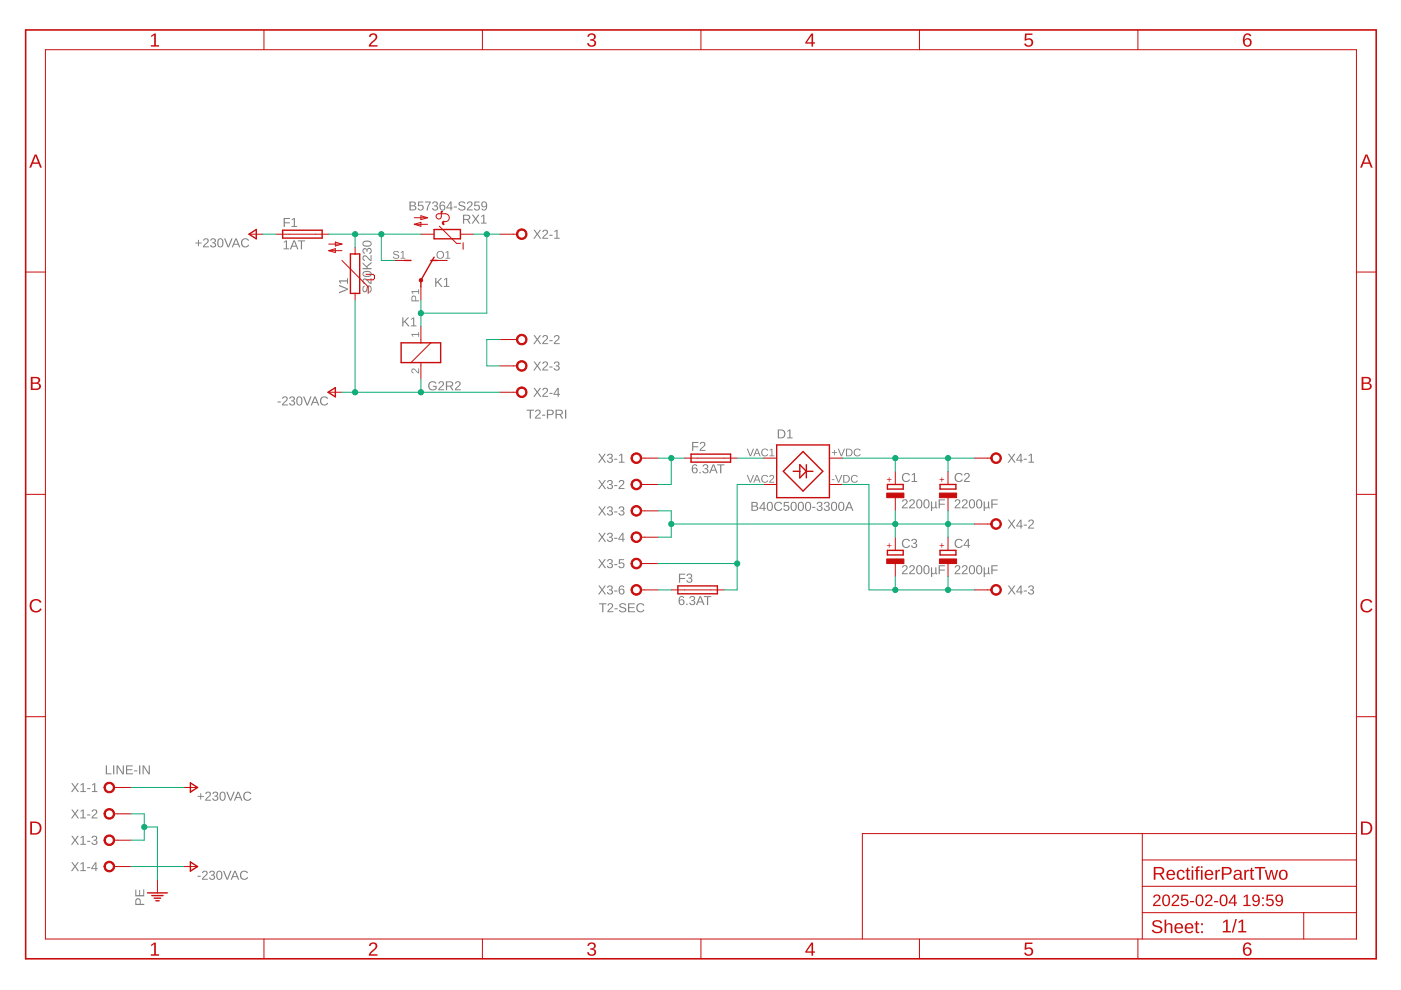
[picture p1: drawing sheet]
<svg xmlns="http://www.w3.org/2000/svg" width="297mm" height="210mm" viewBox="0 0 297 210" stroke-linecap="round" stroke-linejoin="round" font-family="sans-serif">
<g fill="#808080">
<path d="M87.3 78.3a.86 .86 0 0 1 1.2 .5l.2 .1v-.8h.2v1.1l-.8-.5a.35 .35 0 0 0-.5-.4 .35 .35 0 0 0-.1 .6l.1 .3-.4-.4z"/>
<path d="M87.2 70.8h1.5v-.4h.2v1h-.2v-.4h-1.3l.3 .4h-.2z"/>
<path d="M28.8 190.6a.59 .59 0 0 1 .7-.1 .59 .59 0 0 1 .3 .6v.5h.8v.3h-1.9zM29.1 190.7l-.2 .9h.7v-.7l-.1-.2zM28.7 188.6h.2v1.2h.6v-1.1h.2v1.1h.7v-1.2h.2v1.5h-1.9z"/>
<path d="M22.4 162.3h.3v1.7h.9v.2h-1.2zM24 162.3h.2v1.9h-.2zM24.7 162.3h.3l1 1.6v-1.6h.3v1.9h-.4l-1-1.6 .1 1.6h-.3zM26.7 162.3h1.4v.2h-1.1v.6h1.1v.2h-1.1v.7h1.2v.2h-1.5zM28.4 163.3h.7v.3h-.7zM29.5 162.3h.2v1.9h-.2zM30.2 162.3h.3l1 1.6v-1.6h.3v1.9h-.3l-1.1-1.6 .1 1.6h-.3z"/>
<path d="M42.5 168.2h.2v.6h.5v.1h-.5v.6h-.2v-.6h-.6v-.1h.6zM43.7 168a.61 .61 0 0 1 1 .1 .61 .61 0 0 1-.4 .9l-.5 .6h1v.2h-1.3l.1-.4 .5-.5a.41 .41 0 0 0 .4-.6 .41 .41 0 0 0-.7-.1v.2l-.3-.1zM45.2 168a.54 .54 0 0 1 .9 0 .54 .54 0 0 1-.2 .8 .55 .55 0 0 1 .3 .8 .55 .55 0 0 1-.9 .1l-.3-.4h.2a.39 .39 0 0 0 .6 .3 .39 .39 0 0 0 .1-.6l-.4-.1v-.2a.37 .37 0 0 0 .5-.2 .37 .37 0 0 0-.3-.5 .37 .37 0 0 0-.4 .4l-.3-.1zM46.8 168a.71 .71 0 0 1 .8 0 .71 .71 0 0 1 .2 .8 .71 .71 0 0 1-.6 1 .71 .71 0 0 1-.7-1zM47 168.1a1.07 1.07 0 0 0 .2 1.5 .94 .94 0 0 0 0-1.6zM48 167.9h.2l.7 1.6 .6-1.6h.3l-.8 1.9h-.3zM50.4 167.9h.3l.7 1.9h-.2l-.3-.6h-.8l-.2 .6h-.3zM50.5 168.1l-.3 .9h.7zM51.8 168.1a.95 .95 0 0 1 1.5 .2l-.3 .1a.73 .73 0 0 0-1.1 0 .73 .73 0 0 0 .2 1.1l.2 .1a.65 .65 0 0 0 .8-.4l.2 .1a.97 .97 0 0 1-1.5 .3 .97 .97 0 0 1 0-1.5z"/>
<path d="M41.9 185.7h.7v.2h-.7zM43 184.7a.61 .61 0 0 1 1 .2 .61 .61 0 0 1-.4 .9l-.5 .5h1v.2h-1.3l.1-.3 .5-.5a.41 .41 0 0 0 .4-.6 .41 .41 0 0 0-.7-.1v.1h-.3zM44.5 184.7a.54 .54 0 0 1 .9 0 .54 .54 0 0 1-.2 .9 .55 .55 0 0 1 .3 .8 .55 .55 0 0 1-.9 .1l-.3-.5h.3a.39 .39 0 0 0 .5 .4 .39 .39 0 0 0 .1-.6l-.4-.1v-.2a.37 .37 0 0 0 .5-.2 .37 .37 0 0 0-.3-.5 .37 .37 0 0 0-.4 .3h-.3zM46.1 184.7a.71 .71 0 0 1 .9 .1 .71 .71 0 0 1 .2 .8 .71 .71 0 0 1-.7 1 .71 .71 0 0 1-.7-1zM46.3 184.8a1.07 1.07 0 0 0 .2 1.6 .94 .94 0 0 0 0-1.6zM47.3 184.6h.2l.7 1.7 .6-1.7h.3l-.8 1.9h-.3zM49.7 184.6h.3l.7 1.9h-.2l-.3-.5h-.8l-.2 .5h-.3zM49.8 184.8l-.3 1h.7zM51.1 184.9a.95 .95 0 0 1 1.5 .2l-.2 .1a.73 .73 0 0 0-1.2-.1 .73 .73 0 0 0 .2 1.1l.2 .1a.65 .65 0 0 0 .8-.4l.2 .2a.97 .97 0 0 1-1.4 .2 .97 .97 0 0 1-.1-1.4z"/>
<path d="M77.1 60.6h.2v.2a.44 .44 0 0 0-.3 .5 .44 .44 0 0 0 .5 .4l.2-.5a.58 .58 0 0 1 .6-.7 .58 .58 0 0 1 .5 .8 .7 .7 0 0 1-.5 .8v-.3a.51 .51 0 0 0 .4-.6 .51 .51 0 0 0-.6-.3l-.2 .3a.6 .6 0 0 1-.6 .8 .6 .6 0 0 1-.4-.9zM77 59.2a.91 .91 0 0 1 1.3 .5l.3 .3v-1h.2v1.2h-.3l-.6-.5a.41 .41 0 0 0-.5-.4 .41 .41 0 0 0-.2 .6l.2 .1-.1 .2a.66 .66 0 0 1-.3-1zM77 57.7a1.13 1.13 0 0 1 1.8 .4 1.09 1.09 0 0 1-1.9 .2zM77.1 57.9a.52 .52 0 0 0 .2 .5 .52 .52 0 0 0 .5 .1h.3a.42 .42 0 0 0 .5-.4 .42 .42 0 0 0-.5-.4h-.7zM76.9 55.6l.8 .8 1.1-.9v.3l-.9 .8 .1 .2h.8v.3h-1.9v-.3h.9l-.9-.9zM77 54.3a.91 .91 0 0 1 1.3 .5l.3 .3v-1h.2v1.2h-.3l-.6-.5a.41 .41 0 0 0-.5-.4 .41 .41 0 0 0-.2 .7h.2l-.1 .2a.66 .66 0 0 1-.3-1zM77 52.8l.5-.2 .3 .4a.53 .53 0 0 1 .7-.4 .53 .53 0 0 1 .3 .8l-.4 .4-.1 .1v-.3a.39 .39 0 0 0 .3-.5 .39 .39 0 0 0-.6-.2l-.1 .5h-.2a.37 .37 0 0 0-.2-.5 .37 .37 0 0 0-.5 .2 .37 .37 0 0 0 .4 .5l-.1 .2a.67 .67 0 0 1-.3-1zM77 51.3a1.13 1.13 0 0 1 1.8 .4 1.09 1.09 0 0 1-1.9 .2zM77.1 51.5a.52 .52 0 0 0 .2 .5 .52 .52 0 0 0 .5 .1h.3a.42 .42 0 0 0 .5-.4 .42 .42 0 0 0-.5-.4h-.7z"/>
<path d="M60.2 51.3l.6-.3v1.7h.5v.2h-1.2v-.2h.5v-1.5l-.4 .3zM62.2 51h.3l.8 1.9h-.3l-.2-.6h-.9l-.2 .6h-.2zM62.4 51.2l-.4 .9h.7zM63.1 51h1.6v.2h-.7v1.7h-.2v-1.7h-.7z"/>
<path d="M111.7 86.9h1.5v.2h-.6v1.7h-.3v-1.7h-.6zM113.6 87a.61 .61 0 0 1 1 .1 .61 .61 0 0 1-.4 .9l-.5 .5h1v.3h-1.3l.1-.4 .5-.5a.41 .41 0 0 0 .4-.6 .41 .41 0 0 0-.7-.1v.2l-.3-.1zM114.9 87.9h.7v.2h-.7zM115.9 86.9h.8a.58 .58 0 0 1 .7 .5 .58 .58 0 0 1-.6 .6h-.6v.8h-.3zM116.2 87.1v.7h.8a.38 .38 0 0 0 0-.7zM117.8 86.9h.9a.55 .55 0 0 1 .6 .4 .55 .55 0 0 1-.4 .6l.5 .9h-.3l-.5-.8h-.6v.8h-.2zM118 87.1v.7h.7a.36 .36 0 0 0 .4-.4 .36 .36 0 0 0-.5-.3zM119.8 86.9h.3v1.9h-.3z"/>
<path d="M91 81.1a.99 .99 0 0 1 1.5 .2h-.2a.75 .75 0 0 0-1.1 0 .75 .75 0 0 0 0 1.1 .75 .75 0 0 0 1 0l.1-.4h-.5v-.2h.8v.7a1.04 1.04 0 0 1-1.5 .1 1.04 1.04 0 0 1-.1-1.5zM93.1 81a.61 .61 0 0 1 1 .1 .61 .61 0 0 1-.4 .9l-.5 .5h1v.2h-1.3l.1-.3 .5-.5a.41 .41 0 0 0 .4-.6 .41 .41 0 0 0-.7-.1v.1h-.3zM94.5 80.9h.9a.55 .55 0 0 1 .7 .4 .55 .55 0 0 1-.5 .6l.6 .8h-.3l-.5-.7h-.6v.7h-.3zM94.8 81.1v.7h.6a.36 .36 0 0 0 .4-.4 .36 .36 0 0 0-.4-.3zM96.6 81a.61 .61 0 0 1 1 .1 .61 .61 0 0 1-.3 .9l-.6 .5h1v.2h-1.3l.1-.3 .5-.5a.41 .41 0 0 0 .4-.6 .41 .41 0 0 0-.7-.1v.1h-.2z"/>
<path d="M42 50.9h.2v.5h.6v.2h-.6v.6h-.2v-.6h-.6v-.2h.6zM43.2 50.7a.61 .61 0 0 1 1 .1 .61 .61 0 0 1-.4 .9l-.5 .5h1v.2h-1.3l.1-.3 .5-.5a.41 .41 0 0 0 .4-.6 .41 .41 0 0 0-.7-.1v.1h-.3zM44.8 50.6a.54 .54 0 0 1 .8 0 .54 .54 0 0 1-.2 .9 .55 .55 0 0 1 .3 .8 .55 .55 0 0 1-.8 .1l-.4-.4 .3-.1a.39 .39 0 0 0 .5 .4 .39 .39 0 0 0 .2-.6l-.5-.1v-.2a.37 .37 0 0 0 .5-.2 .37 .37 0 0 0-.2-.5 .37 .37 0 0 0-.5 .3h-.2zM46.3 50.6a.71 .71 0 0 1 .9 .1 .71 .71 0 0 1 .2 .8 .71 .71 0 0 1-.7 1 .71 .71 0 0 1-.6-1zM46.5 50.8a1.07 1.07 0 0 0 .2 1.5 .94 .94 0 0 0 0-1.6zM47.5 50.5h.3l.6 1.7 .6-1.7h.3l-.8 1.9h-.2zM49.9 50.5h.3l.7 1.9h-.2l-.2-.5h-.9l-.2 .5h-.3zM50 50.7l-.3 1h.7zM51.3 50.8a.95 .95 0 0 1 1.5 .2l-.2 .1a.73 .73 0 0 0-1.2-.1 .73 .73 0 0 0 .3 1.2h.1a.65 .65 0 0 0 .8-.3l.2 .1a.97 .97 0 0 1-1.4 .3 .97 .97 0 0 1-.1-1.5z"/>
<path d="M58.9 85.1h.6v.2h-.6zM60 84.2a.61 .61 0 0 1 .9 .1 .61 .61 0 0 1-.3 .9l-.6 .6h1v.2h-1.2l.1-.4 .5-.5a.41 .41 0 0 0 .3-.6 .41 .41 0 0 0-.6-.1l-.1 .2-.2-.1zM61.5 84.2a.54 .54 0 0 1 .9 0 .54 .54 0 0 1-.3 .8 .55 .55 0 0 1 .4 .8 .55 .55 0 0 1-.9 .1l-.3-.4h.2a.39 .39 0 0 0 .6 .3 .39 .39 0 0 0 .1-.6l-.5-.1v-.2a.37 .37 0 0 0 .6-.2 .37 .37 0 0 0-.3-.5 .37 .37 0 0 0-.4 .4l-.3-.1zM63.1 84.1a.71 .71 0 0 1 .8 .1 .71 .71 0 0 1 .2 .8 .71 .71 0 0 1-.6 1 .71 .71 0 0 1-.7-1zM63.3 84.3a1.07 1.07 0 0 0 .2 1.5 .94 .94 0 0 0 0-1.6zM64.2 84.1h.3l.7 1.6 .6-1.6h.3l-.8 1.9h-.3zM66.6 84.1h.3l.8 1.9h-.3l-.2-.6h-.8l-.3 .6h-.2zM66.8 84.3l-.4 .9h.7zM68.1 84.3a.95 .95 0 0 1 1.5 .2l-.3 .1a.73 .73 0 0 0-1.1 0 .73 .73 0 0 0 .2 1.1l.2 .1a.65 .65 0 0 0 .8-.4l.2 .1a.97 .97 0 0 1-1.5 .3 .97 .97 0 0 1 0-1.5z"/>
<path d="M147 98.5h.1a.55 .55 0 0 1 .8 .3l-.3 .1a.45 .45 0 0 0-.6-.2 .45 .45 0 0 0-.1 .7 .61 .61 0 0 1 .9 .1 .61 .61 0 0 1-.2 .9 .61 .61 0 0 1-.9-.4v-.9zM146.9 99.7a.4 .4 0 0 0 .8 0 .4 .4 0 0 0-.8 0zM148.3 100.1h.3v.2h-.3zM149.1 98.6a.54 .54 0 0 1 .9 0 .54 .54 0 0 1-.2 .8 .55 .55 0 0 1 .3 .8 .55 .55 0 0 1-.9 .1l-.3-.4 .3-.1a.39 .39 0 0 0 .5 .4 .39 .39 0 0 0 .2-.6l-.5-.1v-.2a.37 .37 0 0 0 .5-.2 .37 .37 0 0 0-.3-.5 .37 .37 0 0 0-.4 .3h-.3zM151.1 98.5h.3l.8 1.8h-.3l-.2-.5h-.9l-.2 .5h-.3zM151.3 98.6l-.4 1h.7zM152 98.5h1.6v.2h-.7v1.6h-.2v-1.6h-.7z"/>
<path d="M159.3 106.4a1.23 1.23 0 0 1 1.3 .3v.3l-.3 .3a.52 .52 0 0 1 .5 .6 .52 .52 0 0 1-.7 .4h-.8zM159.6 106.6v.6h.6l.2-.2-.1-.3zM159.6 107.4v.7h.7l.2-.2-.2-.4zM161.9 106.4h.2v1.3h.3v.2h-.3v.4h-.2v-.4h-.9zM161.9 106.7l-.7 1h.7zM162.8 106.5a.71 .71 0 0 1 .9 .1 .71 .71 0 0 1 .2 .8 .71 .71 0 0 1-.7 .9 .71 .71 0 0 1-.6-.9zM163 106.6a1.07 1.07 0 0 0 .2 1.5 .94 .94 0 0 0 0-1.5zM164.4 106.6a.95 .95 0 0 1 1.4 .3h-.2a.73 .73 0 0 0-1.1 0 .73 .73 0 0 0 .2 1.1l.2 .1a.65 .65 0 0 0 .8-.4l.2 .1a.97 .97 0 0 1-1.5 .3 .97 .97 0 0 1 0-1.5zM166.2 106.4h1.1v.2h-.9v.6a.65 .65 0 0 1 .9 .3 .65 .65 0 0 1-.4 .9 .65 .65 0 0 1-.8-.5h.2a.42 .42 0 0 0 .6 .1 .42 .42 0 0 0 .1-.6 .42 .42 0 0 0-.6 0h-.3zM167.9 106.5a.71 .71 0 0 1 .8 .1 .71 .71 0 0 1 .2 .8 .71 .71 0 0 1-.6 .9 .71 .71 0 0 1-.7-.9zM168.1 106.6a1.07 1.07 0 0 0 .2 1.5 .94 .94 0 0 0 0-1.5zM169.4 106.5a.71 .71 0 0 1 .9 .1 .71 .71 0 0 1 .2 .8 .71 .71 0 0 1-.7 .9 .71 .71 0 0 1-.7-.9zM169.6 106.6a1.07 1.07 0 0 0 .2 1.5 .94 .94 0 0 0 0-1.5zM171 106.5a.71 .71 0 0 1 .8 .1 .71 .71 0 0 1 .2 .8 .71 .71 0 0 1-.7 .9 .71 .71 0 0 1-.6-.9zM171.1 106.6a1.07 1.07 0 0 0 .2 1.5 .94 .94 0 0 0 0-1.5zM172.2 107.5h.7v.2h-.7zM173.3 106.5a.54 .54 0 0 1 .9 0 .54 .54 0 0 1-.2 .8 .55 .55 0 0 1 .3 .9 .55 .55 0 0 1-.9 .1l-.3-.5h.3a.39 .39 0 0 0 .5 .3 .39 .39 0 0 0 .1-.6h-.4v-.3a.37 .37 0 0 0 .5-.1 .37 .37 0 0 0-.3-.5 .37 .37 0 0 0-.4 .3h-.3zM174.9 106.5a.54 .54 0 0 1 .8 0 .54 .54 0 0 1-.2 .8 .55 .55 0 0 1 .3 .9 .55 .55 0 0 1-.8 .1l-.4-.5h.3a.39 .39 0 0 0 .5 .3 .39 .39 0 0 0 .2-.6h-.5v-.3a.37 .37 0 0 0 .5-.1 .37 .37 0 0 0-.2-.5 .37 .37 0 0 0-.5 .3h-.2zM176.5 106.5a.71 .71 0 0 1 .8 .1 .71 .71 0 0 1 .2 .8 .71 .71 0 0 1-.7 .9 .71 .71 0 0 1-.6-.9zM176.6 106.6a1.07 1.07 0 0 0 .2 1.5 .94 .94 0 0 0 0-1.5zM178 106.5a.71 .71 0 0 1 .8 .1 .71 .71 0 0 1 .2 .8 .71 .71 0 0 1-.6 .9 .71 .71 0 0 1-.7-.9zM178.2 106.6a1.07 1.07 0 0 0 .2 1.5 .94 .94 0 0 0 0-1.5zM179.9 106.4h.3l.8 1.9h-.3l-.2-.5h-.9l-.2 .5h-.3zM180 106.6l-.3 1h.7z"/>
<path d="M191.4 106a.61 .61 0 0 1 1 .1 .61 .61 0 0 1-.4 .9l-.5 .6h1v.2h-1.3l.1-.3 .5-.6a.41 .41 0 0 0 .4-.5 .41 .41 0 0 0-.7-.2v.2h-.3zM192.9 106a.61 .61 0 0 1 1 .1 .61 .61 0 0 1-.3 .9l-.6 .6h1v.2h-1.3l.1-.3 .5-.6a.41 .41 0 0 0 .4-.5 .41 .41 0 0 0-.7-.2v.2h-.2zM194.5 106a.71 .71 0 0 1 .9 0 .71 .71 0 0 1 .2 .8 .71 .71 0 0 1-.7 1 .71 .71 0 0 1-.7-1zM194.7 106.1a1.07 1.07 0 0 0 .2 1.5 .94 .94 0 0 0 0-1.5zM196.1 106a.71 .71 0 0 1 .8 0 .71 .71 0 0 1 .2 .8 .71 .71 0 0 1-.7 1 .71 .71 0 0 1-.6-1zM196.2 106.1a1.07 1.07 0 0 0 .2 1.5 .94 .94 0 0 0 0-1.5zM197.4 106.3h.2v.9a.35 .35 0 0 0 .4 .4 .35 .35 0 0 0 .3-.4v-.9h.2v1.2l.2 .3h-.2l-.2-.3a.44 .44 0 0 1-.7 .2v.6h-.2zM199 105.9h1.4v.2h-1.1v.7h1v.2h-1v.8h-.3z"/>
<path d="M202.6 106a.61 .61 0 0 1 .9 .1 .61 .61 0 0 1-.3 .9l-.5 .6h.9v.2h-1.2l.1-.3 .5-.6a.41 .41 0 0 0 .4-.5 .41 .41 0 0 0-.7-.2l-.1 .2h-.2zM204.1 106a.61 .61 0 0 1 1 .1 .61 .61 0 0 1-.4 .9l-.5 .6h1v.2h-1.3l.1-.3 .5-.6a.41 .41 0 0 0 .4-.5 .41 .41 0 0 0-.7-.2v.2h-.3zM205.7 106a.71 .71 0 0 1 .8 0 .71 .71 0 0 1 .2 .8 .71 .71 0 0 1-.6 1 .71 .71 0 0 1-.7-1zM205.9 106.1a1.07 1.07 0 0 0 .2 1.5 .94 .94 0 0 0 0-1.5zM207.2 106a.71 .71 0 0 1 .9 0 .71 .71 0 0 1 .2 .8 .71 .71 0 0 1-.7 1 .71 .71 0 0 1-.7-1zM207.4 106.1a1.07 1.07 0 0 0 .2 1.5 .94 .94 0 0 0 0-1.5zM208.6 106.3h.2v.9a.35 .35 0 0 0 .4 .4 .35 .35 0 0 0 .3-.4v-.9h.2v1.2l.2 .3h-.3l-.1-.3a.44 .44 0 0 1-.7 .2v.6h-.2zM210.2 105.9h1.3v.2h-1.1v.7h1.1v.2h-1.1v.8h-.2z"/>
<path d="M86.8 42.7a1.23 1.23 0 0 1 1.3 .3l.1 .3-.4 .3a.52 .52 0 0 1 .5 .6 .52 .52 0 0 1-.7 .4h-.8zM87.1 42.9v.6h.6l.2-.1-.1-.4zM87.1 43.7v.7h.7l.2-.2-.2-.4zM88.7 42.7h1v.2h-.8l-.1 .6a.65 .65 0 0 1 1 .3 .65 .65 0 0 1-.4 .9 .65 .65 0 0 1-.9-.5h.3a.42 .42 0 0 0 .6 .1 .42 .42 0 0 0 .1-.6 .42 .42 0 0 0-.7 0h-.2zM90.1 42.7h1.3l-.6 1.2-.1 .7h-.3l.1-.5 .6-1.2h-1zM91.8 42.8a.54 .54 0 0 1 .9 0 .54 .54 0 0 1-.2 .9 .55 .55 0 0 1 .3 .8 .55 .55 0 0 1-.9 .1l-.3-.5h.2a.39 .39 0 0 0 .6 .3 .39 .39 0 0 0 .1-.6h-.5v-.2a.37 .37 0 0 0 .6-.2 .37 .37 0 0 0-.3-.5 .37 .37 0 0 0-.4 .3h-.3zM93.5 42.8l.1-.1a.55 .55 0 0 1 .8 .4h-.3a.45 .45 0 0 0-.6-.1 .45 .45 0 0 0-.1 .6 .61 .61 0 0 1 .9 .1 .61 .61 0 0 1-.2 .9 .61 .61 0 0 1-.9-.4v-.8zM93.4 44a.4 .4 0 0 0 .8 0 .4 .4 0 0 0-.8 0zM95.5 42.7h.2v1.3h.3v.2h-.3v.4h-.2v-.4h-.9zM95.5 43l-.7 1h.7zM96.2 43.8h.7v.2h-.7zM97.3 42.9a.89 .89 0 0 1 1.4 .2l-.3 .1a.44 .44 0 0 0-.5-.4 .44 .44 0 0 0-.3 .6l.4 .1a.58 .58 0 0 1 .7 .6 .58 .58 0 0 1-.8 .5 .7 .7 0 0 1-.8-.4l.3-.1a.51 .51 0 0 0 .6 .4 .51 .51 0 0 0 .4-.6l-.5-.2a.55 .55 0 0 1-.6-.2 .55 .55 0 0 1 0-.6zM99.2 42.8a.61 .61 0 0 1 .9 .2 .61 .61 0 0 1-.3 .9l-.6 .5h1v.2h-1.2v-.3l.6-.5a.41 .41 0 0 0 .3-.6 .41 .41 0 0 0-.6-.1l-.1 .1h-.2zM100.6 42.7h1.1v.2h-.9v.6a.65 .65 0 0 1 .9 .3 .65 .65 0 0 1-.4 .9 .65 .65 0 0 1-.8-.5h.2a.42 .42 0 0 0 .6 .1 .42 .42 0 0 0 .1-.6 .42 .42 0 0 0-.6 0h-.3zM102.2 42.9a.69 .69 0 0 1 .8-.1 .69 .69 0 0 1 .3 .8 .69 .69 0 0 1-.3 1 .69 .69 0 0 1-.9-.3l.2-.1a.46 .46 0 0 0 .6 .1 .46 .46 0 0 0 .2-.6 .61 .61 0 0 1-1 .1 .61 .61 0 0 1 .1-.9zM102.2 43.4a.42 .42 0 0 0 .8 0 .42 .42 0 0 0-.8 0z"/>
<path d="M127 127.9h1.6v.2h-.7v1.7h-.2v-1.7h-.7zM129 128a.61 .61 0 0 1 .9 .1 .61 .61 0 0 1-.3 .9l-.6 .6h1v.2h-1.2l.1-.3 .5-.5a.41 .41 0 0 0 .3-.6 .41 .41 0 0 0-.6-.1l-.1 .1h-.2zM130.3 129h.7v.2h-.7zM131.4 128.1a.89 .89 0 0 1 1.4 .2l-.3 .1a.44 .44 0 0 0-.5-.4 .44 .44 0 0 0-.3 .6l.4 .1a.58 .58 0 0 1 .7 .6 .58 .58 0 0 1-.8 .5 .7 .7 0 0 1-.8-.4l.3-.1a.51 .51 0 0 0 .6 .4 .51 .51 0 0 0 .3-.6l-.4-.2a.55 .55 0 0 1-.6-.2 .55 .55 0 0 1 0-.6zM133.1 127.9h1.5v.2h-1.2v.6h1.1v.2h-1.1v.7h1.2v.2h-1.5zM135.1 128.1a.95 .95 0 0 1 1.5 .3h-.2a.73 .73 0 0 0-1.2 0 .73 .73 0 0 0 .3 1.1l.1 .1a.65 .65 0 0 0 .8-.4l.2 .1a.97 .97 0 0 1-1.4 .3 .97 .97 0 0 1-.1-1.5z"/>
<path d="M144.2 126.5l.1-.1a.55 .55 0 0 1 .8 .3l-.3 .1a.45 .45 0 0 0-.6-.1 .45 .45 0 0 0-.1 .6 .61 .61 0 0 1 .9 .1 .61 .61 0 0 1-.2 .9 .61 .61 0 0 1-.9-.4v-.8zM144.1 127.7a.4 .4 0 0 0 .8 0 .4 .4 0 0 0-.8 0zM145.5 128h.3v.3h-.3zM146.3 126.5a.54 .54 0 0 1 .9 0 .54 .54 0 0 1-.2 .8 .55 .55 0 0 1 .3 .8 .55 .55 0 0 1-.8 .2l-.4-.5h.3a.39 .39 0 0 0 .5 .3 .39 .39 0 0 0 .2-.6l-.5-.1v-.2a.37 .37 0 0 0 .5-.2 .37 .37 0 0 0-.3-.5 .37 .37 0 0 0-.4 .4h-.2zM148.3 126.4h.3l.8 1.9h-.3l-.2-.6h-.9l-.2 .6h-.2zM148.5 126.6l-.4 .9h.7zM149.2 126.4h1.6v.2h-.7v1.7h-.2v-1.7h-.7z"/>
<path d="M191.4 120a.61 .61 0 0 1 1 .1 .61 .61 0 0 1-.4 .9l-.5 .5h1v.2h-1.3l.1-.3 .5-.5a.41 .41 0 0 0 .4-.6 .41 .41 0 0 0-.7-.1v.1h-.3zM192.9 120a.61 .61 0 0 1 1 .1 .61 .61 0 0 1-.3 .9l-.6 .5h1v.2h-1.3l.1-.3 .5-.5a.41 .41 0 0 0 .4-.6 .41 .41 0 0 0-.7-.1v.1h-.2zM194.5 119.9a.71 .71 0 0 1 .9 .1 .71 .71 0 0 1 .2 .8 .71 .71 0 0 1-.7 1 .71 .71 0 0 1-.7-1zM194.7 120.1a1.07 1.07 0 0 0 .2 1.5 .94 .94 0 0 0 0-1.6zM196.1 119.9a.71 .71 0 0 1 .8 .1 .71 .71 0 0 1 .2 .8 .71 .71 0 0 1-.7 1 .71 .71 0 0 1-.6-1zM196.2 120.1a1.07 1.07 0 0 0 .2 1.5 .94 .94 0 0 0 0-1.6zM197.4 120.3h.2v.9a.35 .35 0 0 0 .4 .4 .35 .35 0 0 0 .3-.5v-.8h.2v1.2l.2 .2-.2 .1-.2-.3a.44 .44 0 0 1-.7 .2v.6h-.2zM199 119.9h1.4v.2h-1.1v.7h1v.2h-1v.7h-.3z"/>
<path d="M202.6 120a.61 .61 0 0 1 .9 .1 .61 .61 0 0 1-.3 .9l-.5 .5h.9v.2h-1.2l.1-.3 .5-.5a.41 .41 0 0 0 .4-.6 .41 .41 0 0 0-.7-.1l-.1 .1h-.2zM204.1 120a.61 .61 0 0 1 1 .1 .61 .61 0 0 1-.4 .9l-.5 .5h1v.2h-1.3l.1-.3 .5-.5a.41 .41 0 0 0 .4-.6 .41 .41 0 0 0-.7-.1v.1h-.3zM205.7 119.9a.71 .71 0 0 1 .8 .1 .71 .71 0 0 1 .2 .8 .71 .71 0 0 1-.6 1 .71 .71 0 0 1-.7-1zM205.9 120.1a1.07 1.07 0 0 0 .2 1.5 .94 .94 0 0 0 0-1.6zM207.2 119.9a.71 .71 0 0 1 .9 .1 .71 .71 0 0 1 .2 .8 .71 .71 0 0 1-.7 1 .71 .71 0 0 1-.7-1zM207.4 120.1a1.07 1.07 0 0 0 .2 1.5 .94 .94 0 0 0 0-1.6zM208.6 120.3h.2v.9a.35 .35 0 0 0 .4 .4 .35 .35 0 0 0 .3-.5v-.8h.2v1.2l.2 .2-.3 .1-.1-.3a.44 .44 0 0 1-.7 .2v.6h-.2zM210.2 119.9h1.3v.2h-1.1v.7h1.1v.2h-1.1v.7h-.2z"/>
<path d="M15.1 166h.3l.5 .8 .5-.8h.3l-.6 .9 .7 1h-.3l-.6-.8-.6 .8h-.3l.8-.9zM17.1 166.4l.7-.4v1.7h.4v.2h-1.2v-.2h.5v-1.4l-.4 .3zM18.5 167.1h.6v.2h-.6zM19.5 166.4l.7-.4v1.7h.5v.2h-1.2v-.2h.5v-1.4l-.5 .3z"/>
<path d="M15.1 171.6h.3l.5 .8 .5-.8h.3l-.6 .9 .7 1h-.3l-.6-.8-.6 .8h-.3l.8-1zM17.1 171.9l.7-.3v1.7h.4v.2h-1.2v-.2h.5v-1.4l-.4 .3zM18.5 172.7h.6v.2h-.6zM19.6 171.7a.61 .61 0 0 1 1 .2 .61 .61 0 0 1-.4 .9l-.5 .5h1v.2h-1.3l.1-.3 .5-.5a.41 .41 0 0 0 .4-.6 .41 .41 0 0 0-.7-.1v.1h-.3z"/>
<path d="M15.1 177.2h.3l.5 .8 .5-.8h.3l-.6 .9 .7 1h-.3l-.6-.8-.6 .8h-.3l.8-1zM17.1 177.5l.7-.3v1.7h.4v.2h-1.2v-.2h.5v-1.4l-.4 .3zM18.5 178.3h.6v.2h-.6zM19.6 177.3a.54 .54 0 0 1 .9 0 .54 .54 0 0 1-.3 .8 .55 .55 0 0 1 .4 .9 .55 .55 0 0 1-.9 .1l-.3-.5h.2a.39 .39 0 0 0 .5 .3 .39 .39 0 0 0 .2-.6h-.5v-.3a.37 .37 0 0 0 .6-.1 .37 .37 0 0 0-.3-.5 .37 .37 0 0 0-.5 .3h-.2z"/>
<path d="M15.1 182.8h.3l.5 .8 .5-.8h.3l-.6 .9 .7 1h-.3l-.6-.8-.6 .8h-.3l.8-1zM17.1 183.1l.7-.3v1.7h.4v.2h-1.2v-.2h.5v-1.5l-.4 .3zM18.5 183.9h.6v.2h-.6zM20.2 182.8h.2v1.3h.3v.2h-.3v.4h-.2v-.4h-.9zM20.2 183.1l-.6 1h.6z"/>
<path d="M71.9 60.4l1.9 .8v.2l-1.9 .8v-.3l1.6-.6-1.6-.6zM71.9 59.4h1.7v-.4h.2v1.2h-.2v-.5h-1.5l.3 .4h-.2z"/>
<path d="M60.1 46.2h1.4v.2h-1.1v.7h1.1v.2h-1.1v.8h-.3zM61.9 46.5l.6-.3v1.7h.5v.2h-1.2v-.2h.5v-1.5l-.4 .4z"/>
<path d="M113.1 48.7h.3l.5 .8 .5-.8h.3l-.6 .9 .7 1h-.3l-.6-.8-.6 .8h-.2l.7-1zM115.2 48.8a.61 .61 0 0 1 .9 .1 .61 .61 0 0 1-.3 .9l-.6 .6h1v.2h-1.2v-.3l.6-.5a.41 .41 0 0 0 .3-.6 .41 .41 0 0 0-.6-.1l-.1 .1h-.2zM116.5 49.8h.7v.2h-.7zM117.5 49l.7-.3v1.7h.5v.2h-1.2v-.2h.5v-1.4l-.5 .3z"/>
<path d="M113.1 71.1h.3l.5 .7 .5-.7h.3l-.6 .9 .7 1h-.3l-.6-.9-.6 .9h-.2l.7-1zM115.2 71.2a.61 .61 0 0 1 .9 .1 .61 .61 0 0 1-.3 .9l-.6 .6h1v.2h-1.2v-.4l.6-.5a.41 .41 0 0 0 .3-.6 .41 .41 0 0 0-.6-.1l-.1 .2-.2-.1zM116.5 72.1h.7v.2h-.7zM117.6 71.2a.61 .61 0 0 1 1 .1 .61 .61 0 0 1-.4 .9l-.5 .6h1v.2h-1.3l.1-.4 .5-.5a.41 .41 0 0 0 .4-.6 .41 .41 0 0 0-.7-.1v.2l-.3-.1z"/>
<path d="M113.1 76.7h.3l.5 .7 .5-.7h.3l-.6 .9 .7 1h-.3l-.6-.9-.6 .9h-.2l.7-1zM115.2 76.8a.61 .61 0 0 1 .9 .1 .61 .61 0 0 1-.3 .9l-.6 .5h1v.3h-1.2v-.4l.6-.5a.41 .41 0 0 0 .3-.6 .41 .41 0 0 0-.6-.1l-.1 .1h-.2zM116.5 77.7h.7v.2h-.7zM117.6 76.8a.54 .54 0 0 1 .9 0 .54 .54 0 0 1-.3 .8 .55 .55 0 0 1 .4 .8 .55 .55 0 0 1-.9 .1l-.3-.4 .2-.1a.39 .39 0 0 0 .6 .4 .39 .39 0 0 0 .1-.6l-.5-.1v-.2a.37 .37 0 0 0 .6-.2 .37 .37 0 0 0-.3-.5 .37 .37 0 0 0-.4 .3h-.3z"/>
<path d="M113.1 82.2h.3l.5 .8 .5-.8h.3l-.6 .9 .7 1h-.3l-.6-.8-.6 .8h-.2l.7-.9zM115.2 82.4a.61 .61 0 0 1 .9 .1 .61 .61 0 0 1-.3 .9l-.6 .5h1v.2h-1.2v-.3l.6-.5a.41 .41 0 0 0 .3-.6 .41 .41 0 0 0-.6-.1l-.1 .1h-.2zM116.5 83.3h.7v.2h-.7zM118.2 82.2h.3v1.3h.2v.2h-.2v.4h-.3v-.4h-.9zM118.2 82.5l-.6 1h.6z"/>
<path d="M85.3 67.3h.2v1l1-1h.3l-.9 .8 1 1.1h-.4l-.7-.9-.3 .2v.7h-.2zM87.2 67.6l.6-.3v1.7h.5v.2h-1.2v-.2h.5v-1.5l-.4 .3z"/>
<path d="M92.5 54a.83 .83 0 0 1 1.6 0 .83 .83 0 0 1-1.6 0zM92.7 54a.63 .63 0 0 0 1.2 0 .63 .63 0 0 0-1.2 0zM94.5 53.5l.6-.3v1.5h.4v.1h-1.1v-.1h.5v-1.3l-.4 .3z"/>
<path d="M83.5 53.3l.7-.1 .4 .4h-.2a.37 .37 0 0 0-.5-.3 .37 .37 0 0 0-.2 .5 .78 .78 0 0 1 .9 .8l-.4 .3a.71 .71 0 0 1-.9-.4l.2-.1a.43 .43 0 0 0 .5 .3 .43 .43 0 0 0 .3-.5l-.5-.1a.42 .42 0 0 1-.4-.3 .42 .42 0 0 1 .1-.5zM85 53.5l.5-.3v1.5h.4v.1h-1v-.1h.4v-1.3l-.3 .3z"/>
<path d="M87.4 62.8l.3-.2 .4 .2 .1 .9h.7v.2h-1.7zM87.6 62.9l-.2 .8h.7l-.1-.7zM87.2 61.7h1.5v-.4h.2v1h-.2v-.4h-1.3l.3 .4h-.2z"/>
<path d="M92.3 58.9h.2v1l.9-1h.3l-.8 .9 .9 1h-.3l-.7-.9-.3 .2v.7h-.2zM94.1 59.2l.7-.3v1.7h.5v.2h-1.2v-.2h.5v-1.4l-.5 .3z"/>
<path d="M146.7 93.7h1.4v.2h-1.1v.7h1.1v.2h-1.1v.8h-.3zM148.5 93.8a.61 .61 0 0 1 1 .1 .61 .61 0 0 1-.4 .9l-.5 .6h1v.2h-1.3l.1-.3 .5-.5a.41 .41 0 0 0 .4-.6 .41 .41 0 0 0-.7-.1v.1h-.3z"/>
<path d="M158.3 95.1h.3l.5 1.5 .5-1.5h.3l-.7 1.6h-.2zM160.4 95.1h.2l.7 1.6h-.3l-.1-.4h-.8l-.2 .4h-.2zM160.5 95.3l-.3 .8h.6zM161.6 95.3a.81 .81 0 0 1 1.3 .2l-.2 .1a.6 .6 0 0 0-.9-.1 .6 .6 0 0 0 0 .9 .6 .6 0 0 0 .9-.1h.2a.83 .83 0 0 1-1.3 .3 .83 .83 0 0 1 0-1.3zM163.2 95.4l.6-.3v1.5h.4v.1h-1.1v-.1h.5v-1.3l-.4 .3z"/>
<path d="M158.3 100.7h.3l.5 1.4 .5-1.4h.3l-.7 1.6h-.2zM160.4 100.7h.2l.7 1.6h-.3l-.1-.4h-.8l-.2 .4h-.2zM160.5 100.9l-.3 .8h.6zM161.6 100.9a.81 .81 0 0 1 1.3 .2l-.2 .1a.6 .6 0 0 0-.9-.1 .6 .6 0 0 0 0 .9 .6 .6 0 0 0 .9-.2l.2 .1a.83 .83 0 0 1-1.3 .3 .83 .83 0 0 1 0-1.3zM163.3 100.8a.55 .55 0 0 1 .8 .2 .55 .55 0 0 1-.5 .8l-.3 .4h.9v.1h-1.1l.5-.7a.35 .35 0 0 0 .3-.5 .35 .35 0 0 0-.6-.1l-.2 .1z"/>
<path d="M176.8 95.4h.2v.5h.5v.1h-.5v.5h-.2v-.5h-.4v-.1h.4zM177.6 95.1h.3l.5 1.5 .5-1.5h.3l-.7 1.6h-.2zM179.4 95.1h.5a.81 .81 0 0 1 .9 .8 .81 .81 0 0 1-.8 .8h-.6zM179.6 95.3v1.3a.69 .69 0 0 0 .9-.7 .69 .69 0 0 0-.9-.6zM181.2 95.3a.81 .81 0 0 1 1.3 .2l-.2 .1a.6 .6 0 0 0-.9-.1 .6 .6 0 0 0 0 .9 .6 .6 0 0 0 .9-.1h.2a.83 .83 0 0 1-1.3 .3 .83 .83 0 0 1 0-1.3z"/>
<path d="M176.3 101.6h.6v.2h-.6zM177 100.7h.3l.5 1.4 .5-1.4h.3l-.7 1.6h-.2zM178.8 100.7h.5a.81 .81 0 0 1 .9 .8 .81 .81 0 0 1-.8 .8h-.6zM179 100.9v1.3a.69 .69 0 0 0 1-.7 .69 .69 0 0 0-1-.6zM180.6 100.9a.81 .81 0 0 1 1.3 .2l-.2 .1a.6 .6 0 0 0-.9-.1 .6 .6 0 0 0 0 .9 .6 .6 0 0 0 .9-.2l.2 .1a.83 .83 0 0 1-1.2 .3 .83 .83 0 0 1-.1-1.3z"/>
<path d="M164.9 91.1h.6a.95 .95 0 0 1 1 .9 .95 .95 0 0 1-.9 .9h-.7zM165.2 91.3v1.4a.8 .8 0 0 0 1.1-.7 .8 .8 0 0 0-1.1-.7zM166.9 91.4l.7-.3v1.6h.5v.2h-1.2v-.2h.5v-1.4l-.5 .3z"/>
<path d="M191.5 100.5a.95 .95 0 0 1 1.4 .2l-.2 .1a.73 .73 0 0 0-1.2 0 .73 .73 0 0 0 .3 1.1l.2 .1a.65 .65 0 0 0 .7-.4l.3 .1a.97 .97 0 0 1-1.5 .3 .97 .97 0 0 1 0-1.5zM193.3 100.6l.7-.3v1.7h.5v.2h-1.2v-.2h.5v-1.5l-.5 .3z"/>
<path d="M202.6 100.5a.95 .95 0 0 1 1.5 .2l-.2 .1a.73 .73 0 0 0-1.2 0 .73 .73 0 0 0 .3 1.1l.1 .1a.65 .65 0 0 0 .8-.4l.2 .1a.97 .97 0 0 1-1.4 .3 .97 .97 0 0 1-.1-1.5zM204.6 100.4a.61 .61 0 0 1 .9 .1 .61 .61 0 0 1-.3 .9l-.6 .6h1v.2h-1.2v-.3l.6-.6a.41 .41 0 0 0 .3-.5 .41 .41 0 0 0-.6-.1l-.1 .1h-.2z"/>
<path d="M98.2 45.5h.9a.55 .55 0 0 1 .6 .5 .55 .55 0 0 1-.4 .6l.5 .8h-.3l-.5-.8h-.6v.8h-.2zM98.4 45.7v.7h.6a.36 .36 0 0 0 .5-.3 .36 .36 0 0 0-.5-.4zM100 45.5h.3l.5 .8 .6-.8h.2l-.6 .9 .7 1h-.3l-.6-.8-.5 .8h-.3l.7-1zM102 45.8l.7-.3v1.7h.5v.2h-1.2v-.2h.4v-1.4l-.4 .3z"/>
<path d="M126.8 96.2h.3l.6 .8 .5-.8h.2l-.6 .9 .7 1h-.3l-.5-.8-.6 .8h-.3l.7-1zM128.9 96.3a.54 .54 0 0 1 .9 0 .54 .54 0 0 1-.3 .8 .55 .55 0 0 1 .4 .8 .55 .55 0 0 1-.9 .2l-.3-.5h.2a.39 .39 0 0 0 .5 .3 .39 .39 0 0 0 .2-.6l-.5-.1v-.2a.37 .37 0 0 0 .6-.1 .37 .37 0 0 0-.3-.5 .37 .37 0 0 0-.5 .3h-.2zM130.2 97.3h.7v.2h-.7zM131.3 96.5l.6-.3v1.7h.5v.2h-1.2v-.2h.5v-1.5l-.4 .3z"/>
<path d="M126.8 101.8h.3l.6 .7 .5-.7h.2l-.6 .9 .7 1h-.3l-.5-.8-.6 .8h-.3l.7-1zM128.9 101.9a.54 .54 0 0 1 .9 0 .54 .54 0 0 1-.3 .8 .55 .55 0 0 1 .4 .8 .55 .55 0 0 1-.9 .2l-.3-.5h.2a.39 .39 0 0 0 .5 .3 .39 .39 0 0 0 .2-.6l-.5-.1v-.2a.37 .37 0 0 0 .6-.2 .37 .37 0 0 0-.3-.5 .37 .37 0 0 0-.5 .4h-.2zM130.2 102.9h.7v.2h-.7zM131.4 101.9a.61 .61 0 0 1 .9 .1 .61 .61 0 0 1-.3 .9l-.6 .6h1v.2h-1.3l.1-.3 .5-.6a.41 .41 0 0 0 .4-.5 .41 .41 0 0 0-.7-.1v.1h-.2z"/>
<path d="M126.8 107.4h.3l.6 .7 .5-.7h.2l-.6 .9 .7 1h-.3l-.5-.8-.6 .8h-.3l.7-1zM128.9 107.5a.54 .54 0 0 1 .9 0 .54 .54 0 0 1-.3 .8 .55 .55 0 0 1 .4 .8 .55 .55 0 0 1-.9 .1l-.3-.4h.2a.39 .39 0 0 0 .5 .3 .39 .39 0 0 0 .2-.6l-.5-.1v-.2a.37 .37 0 0 0 .6-.2 .37 .37 0 0 0-.3-.5 .37 .37 0 0 0-.5 .4h-.2zM130.2 108.4h.7v.3h-.7zM131.3 107.5a.54 .54 0 0 1 .9 0 .54 .54 0 0 1-.2 .8 .55 .55 0 0 1 .3 .8 .55 .55 0 0 1-.9 .1l-.3-.4h.3a.39 .39 0 0 0 .5 .3 .39 .39 0 0 0 .1-.6l-.4-.1v-.2a.37 .37 0 0 0 .5-.2 .37 .37 0 0 0-.3-.5 .37 .37 0 0 0-.4 .4h-.3z"/>
<path d="M126.8 113h.3l.6 .7 .5-.7h.2l-.6 .9 .7 1h-.3l-.5-.9-.6 .9h-.3l.7-1zM128.9 113.1a.54 .54 0 0 1 .9 0 .54 .54 0 0 1-.3 .8 .55 .55 0 0 1 .4 .8 .55 .55 0 0 1-.9 .1l-.3-.4h.2a.39 .39 0 0 0 .5 .3 .39 .39 0 0 0 .2-.6l-.5-.1v-.2a.37 .37 0 0 0 .6-.2 .37 .37 0 0 0-.3-.5 .37 .37 0 0 0-.5 .4l-.2-.1zM130.2 114h.7v.2h-.7zM131.9 113h.3v1.2h.3v.2h-.3v.5h-.2v-.5h-.9zM132 113.2l-.7 1h.7z"/>
<path d="M126.8 118.6h.3l.6 .7 .5-.7h.2l-.6 .9 .7 1h-.3l-.5-.9-.6 .9h-.3l.7-1zM128.9 118.7a.54 .54 0 0 1 .9 0 .54 .54 0 0 1-.3 .8 .55 .55 0 0 1 .4 .8 .55 .55 0 0 1-.9 .1l-.3-.4 .2-.1a.39 .39 0 0 0 .5 .4 .39 .39 0 0 0 .2-.6l-.5-.1v-.2a.37 .37 0 0 0 .6-.2 .37 .37 0 0 0-.3-.5 .37 .37 0 0 0-.5 .3h-.2zM130.2 119.6h.7v.2h-.7zM131.2 118.6h1.1v.2h-.8l-.1 .6a.65 .65 0 0 1 1 .3 .65 .65 0 0 1-.5 .8 .65 .65 0 0 1-.8-.5h.3a.42 .42 0 0 0 .6 .2 .42 .42 0 0 0 .1-.7 .42 .42 0 0 0-.7 .1h-.2z"/>
<path d="M126.8 124.1h.3l.6 .8 .5-.8h.2l-.6 .9 .7 1h-.3l-.5-.8-.6 .8h-.3l.7-.9zM128.9 124.2a.54 .54 0 0 1 .9 0 .54 .54 0 0 1-.3 .9 .55 .55 0 0 1 .4 .8 .55 .55 0 0 1-.9 .1l-.3-.4 .2-.1a.39 .39 0 0 0 .5 .4 .39 .39 0 0 0 .2-.6l-.5-.1v-.2a.37 .37 0 0 0 .6-.2 .37 .37 0 0 0-.3-.5 .37 .37 0 0 0-.5 .3h-.2zM130.2 125.2h.7v.2h-.7zM131.5 124.2l.1-.1a.55 .55 0 0 1 .8 .4h-.3a.45 .45 0 0 0-.6-.1 .45 .45 0 0 0-.1 .7 .61 .61 0 0 1 .9 .1 .61 .61 0 0 1-.2 .9 .61 .61 0 0 1-.9-.5v-.8zM131.4 125.4a.4 .4 0 0 0 .8 0 .4 .4 0 0 0-.8 0z"/>
<path d="M143.9 121.6h1.4v.2h-1.1v.8h1.1v.2h-1.1v.7h-.3zM145.7 121.7a.54 .54 0 0 1 .9 0 .54 .54 0 0 1-.2 .9 .55 .55 0 0 1 .3 .8 .55 .55 0 0 1-.9 .1l-.3-.5h.3a.39 .39 0 0 0 .5 .4 .39 .39 0 0 0 .1-.6l-.4-.1v-.2a.37 .37 0 0 0 .5-.2 .37 .37 0 0 0-.3-.5 .37 .37 0 0 0-.4 .3h-.3z"/>
<path d="M191.5 114.5a.95 .95 0 0 1 1.4 .2l-.2 .1a.73 .73 0 0 0-1.2 0 .73 .73 0 0 0 .3 1.1l.2 .1a.65 .65 0 0 0 .7-.4l.3 .1a.97 .97 0 0 1-1.5 .3 .97 .97 0 0 1 0-1.5zM193.4 114.4a.54 .54 0 0 1 .9 0 .54 .54 0 0 1-.3 .8 .55 .55 0 0 1 .4 .8 .55 .55 0 0 1-.9 .1l-.3-.4 .2-.1a.39 .39 0 0 0 .5 .4 .39 .39 0 0 0 .2-.6l-.5-.1v-.2a.37 .37 0 0 0 .6-.2 .37 .37 0 0 0-.3-.5 .37 .37 0 0 0-.5 .3h-.2z"/>
<path d="M202.6 114.5a.95 .95 0 0 1 1.5 .2l-.2 .1a.73 .73 0 0 0-1.2 0 .73 .73 0 0 0 .3 1.1l.1 .1a.65 .65 0 0 0 .8-.4l.2 .1a.97 .97 0 0 1-1.4 .3 .97 .97 0 0 1-.1-1.5zM205.2 114.3h.2v1.2h.3v.2h-.3v.5h-.2v-.5h-.9zM205.2 114.5l-.7 1h.7z"/>
<path d="M213.7 96.2h.3l.5 .8 .5-.8h.3l-.7 .9 .7 1h-.2l-.6-.8-.6 .8h-.3l.7-1zM216.3 96.2h.3v1.3h.2v.2h-.2v.4h-.2v-.4h-.9zM216.4 96.5l-.7 1h.7zM217.1 97.3h.6v.2h-.6zM218.1 96.5l.7-.3v1.7h.4v.2h-1.1v-.2h.4v-1.5l-.4 .3z"/>
<path d="M213.7 110.2h.3l.5 .7 .5-.7h.3l-.7 .9 .7 1h-.2l-.6-.9-.6 .9h-.3l.7-1zM216.3 110.2h.3v1.3h.2v.1h-.2v.5h-.2v-.5h-.9zM216.4 110.5l-.7 1h.7zM217.1 111.2h.6v.2h-.6zM218.2 110.3a.61 .61 0 0 1 .9 .1 .61 .61 0 0 1-.3 .9l-.6 .6h1v.2h-1.2l.1-.3 .5-.6a.41 .41 0 0 0 .3-.5 .41 .41 0 0 0-.6-.2l-.1 .2-.2-.1z"/>
<path d="M213.7 124.1h.3l.5 .8 .5-.8h.3l-.7 .9 .7 1h-.2l-.6-.8-.6 .8h-.3l.7-.9zM216.3 124.1h.3v1.3h.2v.2h-.2v.4h-.2v-.4h-.9zM216.4 124.4l-.7 1h.7zM217.1 125.2h.6v.2h-.6zM218.2 124.2a.54 .54 0 0 1 .8 0 .54 .54 0 0 1-.2 .9 .55 .55 0 0 1 .3 .8 .55 .55 0 0 1-.8 .1l-.4-.4 .3-.1a.39 .39 0 0 0 .5 .4 .39 .39 0 0 0 .2-.6l-.5-.1v-.2a.37 .37 0 0 0 .5-.2 .37 .37 0 0 0-.2-.5 .37 .37 0 0 0-.5 .3h-.2z"/>
</g>
<path d="M40.4 166l1.5 1-1.5 1zM31.3 189.3h4.2M32.2 189.9h2.4M32.7 190.4h1.4M33 191h.7M40.4 182.8l1.5 .9-1.5 1z" fill="none" stroke="#c90d0c" stroke-width=".3"/>
<g fill="none" stroke="#c90d0c" stroke-width=".21">
<path d="M24.2 167h3.6M24.2 172.6h3.6M24.2 178.1h3.6M39 167h2.8M242.2 176.7v22.4M24.2 183.7h3.6M33.4 186.5v2.8M39 183.7h2.8M182.8 199.1v-22.4h104.8v22.4M242.2 193.5h45.4M242.2 187.9h45.4M242.2 182.3h45.4"/>
<path d="M276.4 193.5v5.6"/>
</g>
<g fill="#c90d0c" stroke="#c90d0c" stroke-width=".21">
<path d="M22.4 166.1a1.12 1.12 0 0 1 1.8 .3 1.12 1.12 0 0 1-.8 1.7 1.12 1.12 0 0 1-1.3-1.1h.2a.85 .85 0 0 1 1.2-.8 .85 .85 0 0 1 .3 1.4 .85 .85 0 0 1-1.4-.4l-.1-.2h-.2z" fill-rule="evenodd"/>
<path d="M22.4 171.7a1.12 1.12 0 0 1 1.8 .3 1.12 1.12 0 0 1-.8 1.6 1.12 1.12 0 0 1-1.3-1h.2a.85 .85 0 0 1 1.2-.8 .85 .85 0 0 1 .3 1.4 .85 .85 0 0 1-1.4-.4l-.1-.2h-.2z" fill-rule="evenodd"/>
<path d="M22.4 177.3a1.12 1.12 0 0 1 1.8 .3 1.12 1.12 0 0 1-.8 1.6 1.12 1.12 0 0 1-1.3-1.1h.2a.85 .85 0 0 1 1.2-.8 .85 .85 0 0 1 .3 1.5 .85 .85 0 0 1-1.4-.4l-.1-.3h-.2z" fill-rule="evenodd"/>
<path d="M22.4 182.9a1.12 1.12 0 0 1 1.8 .3 1.12 1.12 0 0 1-.8 1.6 1.12 1.12 0 0 1-1.3-1.1h.2a.85 .85 0 0 1 1.2-.8 .85 .85 0 0 1 .3 1.4 .85 .85 0 0 1-1.4-.3l-.1-.3h-.2z" fill-rule="evenodd"/>
</g>
<path d="M244.4 195.4a1.23 1.23 0 0 1 2 .3l-.4 .1a.71 .71 0 0 0-.7-.4 .71 .71 0 0 0-.6 .5l.7 .4a.83 .83 0 0 1 1 .8 .83 .83 0 0 1-1.1 .8 .99 .99 0 0 1-1.1-.7l.3-.1a.87 .87 0 0 0 .8 .5 .87 .87 0 0 0 .8-.5 1.94 1.94 0 0 0-1.5-.7l-.3-.4zM246.9 195h.4l-.1 1.1a.7 .7 0 0 1 .8-.4 .7 .7 0 0 1 .6 .8v1.3h-.4v-1.3a.49 .49 0 0 0-.5-.5 .49 .49 0 0 0-.4 .6v1.2h-.4zM249.2 196a.95 .95 0 0 1 1.2-.2 .95 .95 0 0 1 .4 1.1h-1.4a.61 .61 0 0 0 .3 .7 .61 .61 0 0 0 .8-.3l.3 .1a1 1 0 0 1-1.3 .4 1 1 0 0 1-.5-1.3zM249.5 196.1l-.1 .5h1.1a.56 .56 0 0 0-.3-.6 .56 .56 0 0 0-.7 .1zM251.4 196a.95 .95 0 0 1 1.2-.2 .95 .95 0 0 1 .4 1.1h-1.5a.61 .61 0 0 0 .4 .7 .61 .61 0 0 0 .8-.3l.3 .1a1 1 0 0 1-1.3 .4 1 1 0 0 1-.5-1.3zM251.7 196.1l-.1 .5h1.1a.56 .56 0 0 0-.3-.6 .56 .56 0 0 0-.7 .1zM253.6 195.3h.3v.5h.3v.2h-.3v1.3l.1 .3h.3v.2h-.6l-.1-.1-.1-1.7h-.2v-.2h.2zM254.7 195.8h.3v.4h-.3zM254.7 197.4h.3v.4h-.3z" fill="#c90d0c"/>
<path d="M5.4 6.3v197" fill="none" stroke="#c90d0c" stroke-width=".34"/>
<path d="M9.6 10.5v188.6M5.4 57.7h4.2" fill="none" stroke="#c90d0c" stroke-width=".21"/>
<path d="M7.3 32.8h.5l1.1 2.7h-.4l-.3-.8h-1.3l-.3 .8h-.4zM7.6 33.1l-.6 1.3h1.1z" fill="#c90d0c"/>
<path d="M5.4 104.8h4.2" fill="none" stroke="#c90d0c" stroke-width=".21"/>
<path d="M6.5 79.9a1.81 1.81 0 0 1 2 .4v.6l-.5 .3a.76 .76 0 0 1 .7 .9 .76 .76 0 0 1-1 .6h-1.2zM6.9 80.2v.9h.6a.46 .46 0 0 0 .6-.5 .46 .46 0 0 0-.6-.4zM6.9 81.4v1h.7a.51 .51 0 0 0 .7-.4 .51 .51 0 0 0-.4-.6z" fill="#c90d0c"/>
<path d="M5.4 152h4.2" fill="none" stroke="#c90d0c" stroke-width=".21"/>
<g fill="#c90d0c">
<path d="M6.6 127.4a1.39 1.39 0 0 1 2.2 .3l-.3 .1a1 1 0 0 0-1.4-.4 1 1 0 0 0-.4 1.3 .96 .96 0 0 0 .8 .9 .96 .96 0 0 0 1-.6l.3 .1a1.41 1.41 0 0 1-2 .5 1.41 1.41 0 0 1-.3-2z"/>
<path d="M6.4 174.2h.9a1.39 1.39 0 0 1 1.5 1.3 1.39 1.39 0 0 1-1.4 1.5h-1zM6.8 174.5v2.2h.6a1.09 1.09 0 0 0 1-1.2 1.09 1.09 0 0 0-1.1-1z"/>
</g>
<path d="M5.4 203.3h286.4" fill="none" stroke="#c90d0c" stroke-width=".34"/>
<path d="M9.6 199.1h278M56 199.1v4.2" fill="none" stroke="#c90d0c" stroke-width=".21"/>
<path d="M32.1 200.3l.6-.5h.3v2.5h.7v.3h-1.7v-.3h.7v-2.1l-.6 .4z" fill="#c90d0c"/>
<path d="M102.3 199.1v4.2" fill="none" stroke="#c90d0c" stroke-width=".21"/>
<path d="M78.5 200a.9 .9 0 0 1 1.4 .2 .9 .9 0 0 1-.5 1.3l-.8 .8h1.4v.3h-1.8a3.8 3.8 0 0 1 1.4-1.7 .53 .53 0 0 0-.3-.8 .53 .53 0 0 0-.7 .5l-.4-.1z" fill="#c90d0c"/>
<path d="M148.6 199.1v4.2" fill="none" stroke="#c90d0c" stroke-width=".21"/>
<path d="M124.8 200a.84 .84 0 0 1 1.1-.1 .84 .84 0 0 1 .3 1.1l-.5 .2a.75 .75 0 0 1 .7 .9 .75 .75 0 0 1-.9 .6l-.5-.1-.4-.3-.1-.4h.3a.58 .58 0 0 0 .7 .5 .58 .58 0 0 0 .5-.8l-.3-.2h-.6v-.3a.54 .54 0 0 0 .8-.3 .54 .54 0 0 0-.4-.7 .54 .54 0 0 0-.6 .5l-.4-.1z" fill="#c90d0c"/>
<path d="M194.9 199.1v4.2" fill="none" stroke="#c90d0c" stroke-width=".21"/>
<path d="M172 199.8h.4v1.9h.4v.3h-.4v.6h-.3v-.6h-1.4v-.3zM172.1 200.2l-1 1.5h1z" fill="#c90d0c"/>
<path d="M241.3 199.1v4.2" fill="none" stroke="#c90d0c" stroke-width=".21"/>
<g fill="#c90d0c">
<path d="M217.3 199.8h1.6v.3h-1.3v.9a.95 .95 0 0 1 1.3 .2 .95 .95 0 0 1-.2 1.3 .95 .95 0 0 1-1.3 0l-.3-.5h.4a.62 .62 0 0 0 .9 .2 .62 .62 0 0 0 .1-.9 .62 .62 0 0 0-.9 0h-.4z"/>
<path d="M264 200l.2-.2a.82 .82 0 0 1 1.1 .6h-.3a.58 .58 0 0 0-.8-.2 .58 .58 0 0 0-.3 .7v.3a.91 .91 0 0 1 1.3 0 .91 .91 0 0 1-.1 1.3 .91 .91 0 0 1-1.3-.2 2.17 2.17 0 0 1 .2-2.3zM263.8 201.7a.61 .61 0 0 0 1.2 0 .61 .61 0 0 0-1.2 0z"/>
</g>
<path d="M291.8 6.3v197" fill="none" stroke="#c90d0c" stroke-width=".34"/>
<path d="M287.6 10.5v188.6M287.6 57.7h4.2" fill="none" stroke="#c90d0c" stroke-width=".21"/>
<path d="M289.5 32.8h.4l1.1 2.7h-.3l-.4-.8h-1.2l-.3 .8h-.4zM289.7 33.1l-.5 1.3h1z" fill="#c90d0c"/>
<path d="M287.6 104.8h4.2" fill="none" stroke="#c90d0c" stroke-width=".21"/>
<path d="M288.7 79.9a1.81 1.81 0 0 1 1.9 .4v.6l-.5 .3a.76 .76 0 0 1 .7 .9 .76 .76 0 0 1-1 .6h-1.1zM289.1 80.2v.9h.6a.46 .46 0 0 0 .6-.5 .46 .46 0 0 0-.6-.4zM289.1 81.4v1h.7a.51 .51 0 0 0 .6-.4 .51 .51 0 0 0-.3-.6z" fill="#c90d0c"/>
<path d="M287.6 152h4.2" fill="none" stroke="#c90d0c" stroke-width=".21"/>
<g fill="#c90d0c">
<path d="M288.8 127.4a1.39 1.39 0 0 1 2.2 .3l-.4 .1a1 1 0 0 0-1.3-.4 1 1 0 0 0-.5 1.3 .96 .96 0 0 0 .9 .9 .96 .96 0 0 0 1-.6l.3 .1a1.41 1.41 0 0 1-2 .5 1.41 1.41 0 0 1-.4-2z"/>
<path d="M288.6 174.2h.9a1.39 1.39 0 0 1 1.5 1.3 1.39 1.39 0 0 1-1.4 1.5h-1zM288.9 174.5v2.2h.7a1.09 1.09 0 0 0 1-1.2 1.09 1.09 0 0 0-1.1-1z"/>
</g>
<path d="M5.4 6.3h286.4" fill="none" stroke="#c90d0c" stroke-width=".34"/>
<path d="M9.6 10.5h278M56 6.3v4.2" fill="none" stroke="#c90d0c" stroke-width=".21"/>
<path d="M32.1 7.6l.6-.5h.3v2.5h.7v.3h-1.7v-.3h.7v-2.2l-.6 .5z" fill="#c90d0c"/>
<path d="M102.3 6.3v4.2" fill="none" stroke="#c90d0c" stroke-width=".21"/>
<path d="M78.5 7.3a.9 .9 0 0 1 1.4 .1 .9 .9 0 0 1-.5 1.4l-.8 .8h1.4v.3h-1.8a3.8 3.8 0 0 1 1.4-1.8 .53 .53 0 0 0-.3-.7 .53 .53 0 0 0-.7 .4h-.4z" fill="#c90d0c"/>
<path d="M148.6 6.3v4.2" fill="none" stroke="#c90d0c" stroke-width=".21"/>
<path d="M124.8 7.3a.84 .84 0 0 1 1.1-.2 .84 .84 0 0 1 .3 1.1l-.5 .3a.75 .75 0 0 1 .7 .8 .75 .75 0 0 1-.9 .6l-.5-.1-.4-.2-.1-.4 .3-.1a.58 .58 0 0 0 .7 .6 .58 .58 0 0 0 .5-.8l-.3-.2-.6-.1v-.3a.54 .54 0 0 0 .8-.2 .54 .54 0 0 0-.4-.8 .54 .54 0 0 0-.6 .5h-.4z" fill="#c90d0c"/>
<path d="M194.9 6.3v4.2" fill="none" stroke="#c90d0c" stroke-width=".21"/>
<path d="M172 7.1h.4v1.9h.4v.3h-.4v.6h-.3v-.6h-1.4v-.3zM172.1 7.5l-1 1.5h1z" fill="#c90d0c"/>
<path d="M241.3 6.3v4.2" fill="none" stroke="#c90d0c" stroke-width=".21"/>
<g fill="#c90d0c">
<path d="M217.3 7.1h1.6v.3h-1.3v.9a.95 .95 0 0 1 1.3 .2 .95 .95 0 0 1-.2 1.3 .95 .95 0 0 1-1.3 0l-.3-.5 .4-.1a.62 .62 0 0 0 .9 .3 .62 .62 0 0 0 .1-1 .62 .62 0 0 0-.9 .1h-.4z"/>
<path d="M264 7.2l.2-.1a.82 .82 0 0 1 1.1 .5l-.3 .1a.58 .58 0 0 0-.8-.3 .58 .58 0 0 0-.3 .7v.4a.91 .91 0 0 1 1.3 0 .91 .91 0 0 1-.1 1.3 .91 .91 0 0 1-1.3-.2 2.17 2.17 0 0 1 .2-2.4zM263.8 9a.61 .61 0 0 0 1.2 0 .61 .61 0 0 0-1.2 0z"/>
<path d="M244.6 183.8h1.3a.79 .79 0 0 1 .9 .6 .79 .79 0 0 1-.6 1l.8 1.1h-.5l-.7-1.1h-.8v1.1h-.4zM245 184.1v1h.9a.51 .51 0 0 0 .6-.5 .51 .51 0 0 0-.6-.5zM247.5 184.7a.95 .95 0 0 1 1.2-.2 .95 .95 0 0 1 .4 1.1h-1.4a.61 .61 0 0 0 .3 .7 .61 .61 0 0 0 .8-.3l.3 .1a1 1 0 0 1-1.3 .4 1 1 0 0 1-.5-1.3zM247.8 184.8l-.1 .5h1.1a.56 .56 0 0 0-.3-.6 .56 .56 0 0 0-.7 .1zM249.7 184.7a.85 .85 0 0 1 1.5 .3l-.4 .1a.53 .53 0 0 0-.7-.4 .53 .53 0 0 0-.2 .8 .54 .54 0 0 0 .2 .7 .54 .54 0 0 0 .7-.3h.4a.87 .87 0 0 1-1.1 .6 .87 .87 0 0 1-.6-1zM251.7 184h.2v.4h.4v.3h-.4v1.3l.2 .3h.3v.2h-.6l-.2-.2v-1.6h-.2v-.3h.2zM252.6 183.7h.4v.3h-.4zM252.6 184.4h.4v2.1h-.4zM253.7 183.8l.7-.1v.3l-.4 .1v.3h.4v.3h-.4v1.8h-.4v-1.8h-.3v-.3h.3zM254.6 183.7h.4v.3h-.4zM254.6 184.4h.4v2.1h-.4zM255.6 184.7a.95 .95 0 0 1 1.2-.2 .95 .95 0 0 1 .4 1.1h-1.4a.61 .61 0 0 0 .3 .7 .61 .61 0 0 0 .8-.3l.3 .1a1 1 0 0 1-1.3 .4 1 1 0 0 1-.5-1.3zM255.9 184.8l-.1 .5h1.1a.56 .56 0 0 0-.3-.6 .56 .56 0 0 0-.7 .1zM257.7 184.4h.3v.5l.2-.4 .5-.1v.3l-.4 .1-.2 .2-.1 1.5h-.3zM259.1 183.8a2.37 2.37 0 0 1 1.8 .2 .84 .84 0 0 1 .2 1 .84 .84 0 0 1-.9 .5h-.8v1h-.3zM259.4 184.1v1.1h.8a.54 .54 0 0 0 .6-.6 .54 .54 0 0 0-.7-.5zM261.9 184.5a.82 .82 0 0 1 .8-.1 .82 .82 0 0 1 .5 .7v1l.3 .2v.2h-.4l-.2-.4a.7 .7 0 0 1-.9 .5 .7 .7 0 0 1-.4-.9 .7 .7 0 0 1 .8-.4h.5a.47 .47 0 0 0-.3-.6 .47 .47 0 0 0-.6 .3h-.4zM262 185.6a.43 .43 0 0 0 0 .7 .43 .43 0 0 0 .7-.2l.2-.6zM263.8 184.4h.3l.1 .5 .1-.4 .5-.1v.3l-.4 .1-.2 .2v1.5h-.4zM265.3 184h.2v.4h.4v.3h-.4v1.3l.1 .3h.3v.2h-.6l-.1-.2v-1.6h-.3v-.3h.3zM266 183.8h2.3v.3h-1v2.4h-.3v-2.4h-1zM268.1 184.4h.4l.4 1.8 .5-1.8h.3l.5 1.8 .5-1.8h.3l-.6 2.1h-.4l-.4-1.8-.5 1.8h-.4zM271.5 184.6a1 1 0 0 1 1.2 0 1 1 0 0 1 .3 1.2 .98 .98 0 0 1-1.3 .7 .98 .98 0 0 1-.5-1.4zM271.8 184.7a.95 .95 0 0 0 .3 1.6 .88 .88 0 0 0 .5-.8 .88 .88 0 0 0-.5-.8z"/>
<path d="M244.7 189.8a.79 .79 0 0 1 1.3 .2 .79 .79 0 0 1-.5 1.1l-.7 .7h1.3v.3h-1.6l.1-.4 .5-.6a.72 .72 0 0 0 .4-1.2l-.5 .1-.2 .3h-.3zM246.8 189.8a.91 .91 0 0 1 1 .1 .91 .91 0 0 1 .3 1 .89 .89 0 0 1-.4 1.1 .89 .89 0 0 1-1.1-.2l-.2-.5v-.8zM246.9 190a1.65 1.65 0 0 0 .2 1.9h.1a1.12 1.12 0 0 0 .5-1.6l-.3-.4zM248.7 189.8a.79 .79 0 0 1 1.2 .2 .79 .79 0 0 1-.5 1.1l-.7 .7h1.3v.3h-1.6l.1-.4 .5-.6a.72 .72 0 0 0 .4-1.2l-.5 .1-.2 .3h-.3zM250.5 189.7h1.4v.2h-1.1l-.1 .8a.83 .83 0 0 1 1.1 .2 .83 .83 0 0 1-.1 1.1 .83 .83 0 0 1-1.1 0l-.3-.4 .3-.1a.55 .55 0 0 0 .9 .3 .55 .55 0 0 0 0-.9 .55 .55 0 0 0-.8 .1h-.3zM252.3 191h.9v.3h-.9zM253.8 189.8a.91 .91 0 0 1 1.1 .1 .91 .91 0 0 1 .3 1 .89 .89 0 0 1-.4 1.1 .89 .89 0 0 1-1.1-.2l-.2-.5v-.8zM254 190a1.65 1.65 0 0 0 .1 1.9h.2a1.12 1.12 0 0 0 .5-1.6l-.3-.4zM255.7 189.8a.79 .79 0 0 1 1.3 .2 .79 .79 0 0 1-.5 1.1l-.7 .7h1.3v.3h-1.6l.1-.4 .5-.6a.72 .72 0 0 0 .4-1.2l-.5 .1-.2 .3h-.3zM257.4 191h.9v.3h-.9zM258.9 189.8a.91 .91 0 0 1 1.1 .1 .91 .91 0 0 1 .3 1 .89 .89 0 0 1-.4 1.1 .89 .89 0 0 1-1.1-.2l-.2-.5v-.8zM259.1 190a1.65 1.65 0 0 0 .2 1.9h.1a1.12 1.12 0 0 0 .5-1.6l-.3-.4zM261.6 189.7h.3v1.6h.4v.3h-.4v.5h-.3v-.5h-1.1v-.3zM261.6 190l-.8 1.3h.8zM263.7 190.1l.6-.4h.3v2.1h.5v.3h-1.5v-.3h.6v-1.8l-.5 .4zM265.7 189.9a.89 .89 0 0 1 1.1-.1 .89 .89 0 0 1 .3 1 .94 .94 0 0 1-.3 1.1 .94 .94 0 0 1-1.1 0l-.2-.3h.3a.52 .52 0 0 0 .7 .2 .52 .52 0 0 0 .3-.6v-.3a.78 .78 0 0 1-1.2 .1 .78 .78 0 0 1 .1-1.1zM265.7 190.5a.55 .55 0 0 0 1.1 0 .55 .55 0 0 0-1.1 0zM267.6 190.2h.3v.4h-.3zM267.6 191.8h.3v.3h-.3zM268.6 189.7h1.3v.2h-1.1v.8a.83 .83 0 0 1 1.1 .2 .83 .83 0 0 1-.1 1.1 .83 .83 0 0 1-1.1 0l-.3-.4 .3-.1a.55 .55 0 0 0 .8 .3 .55 .55 0 0 0 .1-.9 .55 .55 0 0 0-.8 .1h-.3zM270.6 189.9a.89 .89 0 0 1 1.1-.1 .89 .89 0 0 1 .3 1 .94 .94 0 0 1-.3 1.1 .94 .94 0 0 1-1.1 0l-.2-.3h.3a.52 .52 0 0 0 .7 .2 .52 .52 0 0 0 .3-.6v-.3a.78 .78 0 0 1-1.2 .1 .78 .78 0 0 1 .1-1.1zM270.6 190.5a.55 .55 0 0 0 1.1 0 .55 .55 0 0 0-1.1 0z"/>
<path d="M259.3 195.4l.7-.4h.3v2.4h.7v.3h-1.7v-.3h.6v-2.1l-.6 .5zM261.9 194.8h.3l-.7 2.9h-.4zM262.6 195.4l.7-.4h.3v2.4h.6v.3h-1.7v-.3h.7v-2.1l-.6 .5z"/>
</g>
<g fill="none" stroke="#c90d0c" stroke-width=".3">
<path d="M52.8 49.7l1.5-1v1.9zM59.9 48.8h8.4v1.7h-8.4zM74.3 53.8h2v8.4h-2zM85.7 55.2h1.4M91.3 55.2h1.4M92 54.5l-2.8 4.9v1.4M85 72.7h8.4v4.2h-8.4zM69.6 83.2l1.5-1v1.9zM146.5 96.3h8.4v1.7h-8.4zM164.7 94.3h11.2v11.2h-11.2zM168.2 99.9h1.4M169.6 98.5l1.4 1.4-1.4 1.4z"/>
<path d="M170.3 95.7l4.2 4.2-4.2 4.2-4.2-4.2zM171 99.9h1.4M171 98.5v2.8M188.2 102.7h3.3v1h-3.3z"/>
</g>
<g fill="none" stroke="#c90d0c" stroke-width=".21">
<path d="M52.9 49.7h2.8M58.5 49.7h11.2M69.7 51.8h2.8M69.7 53.1l1.4-.4v.9zM69.7 53.1h2.8M71.1 51.3l1.4 .5-1.4 .4zM72.5 55.2l5.6 5.6v1.4M75.3 52.5v1.3M77.6 58.2h1.5l.3 .2v.7l-.3 .2h-1.5M83.7 55.2h2.7M92 55.2h2.8M106 49.7h3.6"/>
<path d="M75.3 62.2v1.4M89.2 60.8v2.8M89.2 69.2v3.5M89.2 76.9v3.5M91.3 72.7l-4.2 4.2M106 72h3.6M106 77.6h3.6M69.7 83.2h2.8M106 83.2h3.6M145.1 97.1h11.2M161.9 97.1h2.8M175.9 97.1h2.7"/>
<path d="M161.9 102.7h2.8M175.9 102.7h2.7"/>
</g>
<g fill="#c90d0c" stroke="#c90d0c" stroke-width=".21">
<path d="M109.9 48.8a1.13 1.13 0 0 1 1.7 .3 1.13 1.13 0 0 1-.7 1.6 1.13 1.13 0 0 1-1.4-1h.3a.85 .85 0 0 1 1.1-.9 .85 .85 0 0 1 .3 1.4 .85 .85 0 0 1-1.4-.3v-.2h-.3z" fill-rule="evenodd"/>
<path d="M109.9 71.1a1.12 1.12 0 0 1 1.7 .4 1.12 1.12 0 0 1-.7 1.6 1.12 1.12 0 0 1-1.4-1.1h.3a.85 .85 0 0 1 1.2-.8 .85 .85 0 0 1 .2 1.4 .85 .85 0 0 1-1.4-.4v-.2h-.3z" fill-rule="evenodd"/>
<path d="M109.9 76.7a1.12 1.12 0 0 1 1.7 .4 1.12 1.12 0 0 1-.7 1.6 1.12 1.12 0 0 1-1.4-1.1h.3a.85 .85 0 0 1 1.2-.8 .85 .85 0 0 1 .2 1.4 .85 .85 0 0 1-1.4-.4v-.2h-.3z" fill-rule="evenodd"/>
<path d="M109.9 82.3a1.12 1.12 0 0 1 1.7 .3 1.12 1.12 0 0 1-.7 1.7 1.12 1.12 0 0 1-1.4-1.1h.3a.85 .85 0 0 1 1.1-.9 .85 .85 0 0 1 .3 1.5 .85 .85 0 0 1-1.4-.4v-.2h-.3z" fill-rule="evenodd"/>
<circle cx="89.2" cy="59.4" r=".36"/>
</g>
<path d="M188 101.6h.4v-.4h.2v.4h.4v.2h-.4v.4h-.2v-.4h-.4z" fill="#c90d0c"/>
<path d="M188 104.5h3.6v1h-3.6z" fill="#c90d0c" stroke="#c90d0c" stroke-width=".21"/>
<path d="M189.8 99.9v2.8M189.8 105.5v2.8" fill="none" stroke="#c90d0c" stroke-width=".21"/>
<path d="M199.3 102.7h3.4v1h-3.4z" fill="none" stroke="#c90d0c" stroke-width=".3"/>
<path d="M199.2 101.6h.4v-.4h.2v.4h.4v.2h-.4v.4h-.2v-.4h-.4z" fill="#c90d0c"/>
<path d="M199.2 104.5h3.6v1h-3.6z" fill="#c90d0c" stroke="#c90d0c" stroke-width=".21"/>
<g fill="none" stroke="#c90d0c" stroke-width=".21">
<path d="M87.8 46.2h2.8M87.8 47.6l1.4-.5v.9zM87.8 47.6h2.8M89.2 45.7l1.4 .5-1.4 .4zM89.2 49.7h2.8M93.2 48l3.6 3.6h.8M93.6 45v.9a.56 .56 0 0 1-.6 .5 .56 .56 0 0 1-.5-.5 .56 .56 0 0 1 .5-.6h1.4a.86 .86 0 0 1 .8 1 .86 .86 0 0 1-1.1 .7M97.6 49.7h2.8M98.2 51.5v1.4M135.9 97.1h3.6M201 99.9v2.8M135.9 102.7h3.6"/>
<path d="M135.9 108.3h3.6M135.9 113.9h3.6M135.9 119.5h3.6M201 105.5v2.8M135.9 125.1h3.6M142.3 125.1h11.2"/>
</g>
<g fill="#c90d0c" stroke="#c90d0c" stroke-width=".21">
<path d="M93.9 47l.2-.1-.2 .4 .2 .3-.3-.2z" fill-rule="evenodd"/>
<path d="M93.6 44.9l.2-.1-.1 .2h-.2z" fill-rule="evenodd"/>
<path d="M134.2 96.3a1.12 1.12 0 0 1 1.7 .3 1.12 1.12 0 0 1-.7 1.6 1.12 1.12 0 0 1-1.4-1.1h.3a.85 .85 0 0 1 1.1-.8 .85 .85 0 0 1 .3 1.4 .85 .85 0 0 1-1.4-.3v-.3h-.3z" fill-rule="evenodd"/>
<path d="M134.2 101.9a1.12 1.12 0 0 1 1.7 .3 1.12 1.12 0 0 1-.7 1.6 1.12 1.12 0 0 1-1.4-1.1h.3a.85 .85 0 0 1 1.1-.8 .85 .85 0 0 1 .3 1.4 .85 .85 0 0 1-1.4-.3v-.3h-.3z" fill-rule="evenodd"/>
<path d="M134.2 107.5a1.12 1.12 0 0 1 1.7 .3 1.12 1.12 0 0 1-.7 1.6 1.12 1.12 0 0 1-1.4-1.1h.3a.85 .85 0 0 1 1.1-.8 .85 .85 0 0 1 .3 1.4 .85 .85 0 0 1-1.4-.4v-.2h-.3z" fill-rule="evenodd"/>
<path d="M134.2 113.1a1.12 1.12 0 0 1 1.7 .3 1.12 1.12 0 0 1-.7 1.6 1.12 1.12 0 0 1-1.4-1.1h.3a.85 .85 0 0 1 1.1-.8 .85 .85 0 0 1 .3 1.4 .85 .85 0 0 1-1.4-.4v-.2h-.3z" fill-rule="evenodd"/>
<path d="M134.2 118.6a1.12 1.12 0 0 1 1.7 .4 1.12 1.12 0 0 1-.7 1.6 1.12 1.12 0 0 1-1.4-1.1h.3a.85 .85 0 0 1 1.1-.8 .85 .85 0 0 1 .3 1.4 .85 .85 0 0 1-1.4-.4v-.2h-.3z" fill-rule="evenodd"/>
<path d="M134.2 124.2a1.12 1.12 0 0 1 1.7 .3 1.12 1.12 0 0 1-.7 1.7 1.12 1.12 0 0 1-1.4-1.1h.3a.85 .85 0 0 1 1.1-.8 .85 .85 0 0 1 .3 1.4 .85 .85 0 0 1-1.4-.4v-.2h-.3z" fill-rule="evenodd"/>
</g>
<path d="M92 48.7h5.6v1.9h-5.6zM188.2 116.7h3.3v1h-3.3zM143.7 124.2h8.4v1.7h-8.4z" fill="none" stroke="#c90d0c" stroke-width=".3"/>
<path d="M188 115.6h.4v-.4h.2v.4h.4v.1h-.4v.4h-.2v-.4h-.4z" fill="#c90d0c"/>
<path d="M188 118.5h3.6v1h-3.6z" fill="#c90d0c" stroke="#c90d0c" stroke-width=".21"/>
<path d="M189.8 113.9v2.8M189.8 119.5v2.8" fill="none" stroke="#c90d0c" stroke-width=".21"/>
<path d="M199.3 116.7h3.4v1h-3.4z" fill="none" stroke="#c90d0c" stroke-width=".3"/>
<path d="M199.2 115.6h.4v-.4h.2v.4h.4v.1h-.4v.4h-.2v-.4h-.4z" fill="#c90d0c"/>
<path d="M199.2 118.5h3.6v1h-3.6z" fill="#c90d0c" stroke="#c90d0c" stroke-width=".21"/>
<path d="M206.6 97.1h3.6M201 113.9v2.8M201 119.5v2.8M206.6 111.1h3.6M206.6 125.1h3.6" fill="none" stroke="#c90d0c" stroke-width=".21"/>
<g fill="#c90d0c" stroke="#c90d0c" stroke-width=".21">
<path d="M210.4 96.3a1.12 1.12 0 0 1 1.8 .3 1.12 1.12 0 0 1-.7 1.6 1.12 1.12 0 0 1-1.4-1.1h.2a.85 .85 0 0 1 1.2-.8 .85 .85 0 0 1 .3 1.4 .85 .85 0 0 1-1.4-.3l-.1-.3h-.2z" fill-rule="evenodd"/>
<path d="M210.4 110.3a1.12 1.12 0 0 1 1.8 .3 1.12 1.12 0 0 1-.7 1.6 1.12 1.12 0 0 1-1.4-1.1h.2a.85 .85 0 0 1 1.2-.8 .85 .85 0 0 1 .3 1.4 .85 .85 0 0 1-1.4-.4l-.1-.2h-.2z" fill-rule="evenodd"/>
<path d="M210.4 124.2a1.12 1.12 0 0 1 1.8 .3 1.12 1.12 0 0 1-.7 1.7 1.12 1.12 0 0 1-1.4-1.1h.2a.85 .85 0 0 1 1.2-.8 .85 .85 0 0 1 .3 1.4 .85 .85 0 0 1-1.4-.4l-.1-.2h-.2z" fill-rule="evenodd"/>
</g>
<g fill="none" stroke="#0dab76" stroke-width=".21">
<path d="M55.7 49.7h2.8M69.7 49.7h19.5M75.3 49.7v2.8M80.9 49.7v5.5h2.8M100.4 49.7h5.6M103.2 49.7v16.7h-14M75.3 63.6v19.6M89.2 63.6v5.6M106 72h-2.8v5.6h2.8M72.5 83.2h33.5M89.2 80.4v2.8M139.5 97.1h5.6"/>
<path d="M142.3 97.1v5.6h-2.8M156.3 97.1h5.6M178.6 97.1h28M189.8 97.1v2.8M201 97.1v2.8M139.5 108.3h2.8v5.6h-2.8M139.5 119.5h16.8M142.3 111.1h64.3M161.9 102.7h-5.6v22.4h-2.8M178.6 102.7h5.6v22.4h22.4M189.8 108.3v5.6M201 108.3v5.6"/>
<path d="M139.5 125.1h2.8M189.8 122.3v2.8M201 122.3v2.8M27.8 172.6h2.8v5.5h-2.8M27.8 167h11.2M30.6 175.3h2.8v11.2M27.8 183.7h11.2"/>
</g>
<g fill="#0dab76" stroke="#0dab76" stroke-width=".21">
<circle cx="30.6" cy="175.3" r=".55"/>
<circle cx="75.3" cy="83.2" r=".55"/>
<circle cx="89.2" cy="83.2" r=".55"/>
<circle cx="75.3" cy="49.7" r=".55"/>
<circle cx="80.9" cy="49.7" r=".55"/>
<circle cx="103.2" cy="49.7" r=".55"/>
<circle cx="89.2" cy="66.4" r=".55"/>
<circle cx="142.3" cy="97.1" r=".55"/>
<circle cx="201" cy="97.1" r=".55"/>
<circle cx="189.8" cy="97.1" r=".55"/>
<circle cx="201" cy="111.1" r=".55"/>
<circle cx="189.8" cy="111.1" r=".55"/>
<circle cx="142.3" cy="111.1" r=".55"/>
<circle cx="156.3" cy="119.5" r=".55"/>
<circle cx="201" cy="125.1" r=".55"/>
<circle cx="189.8" cy="125.1" r=".55"/>
</g>
</svg>
